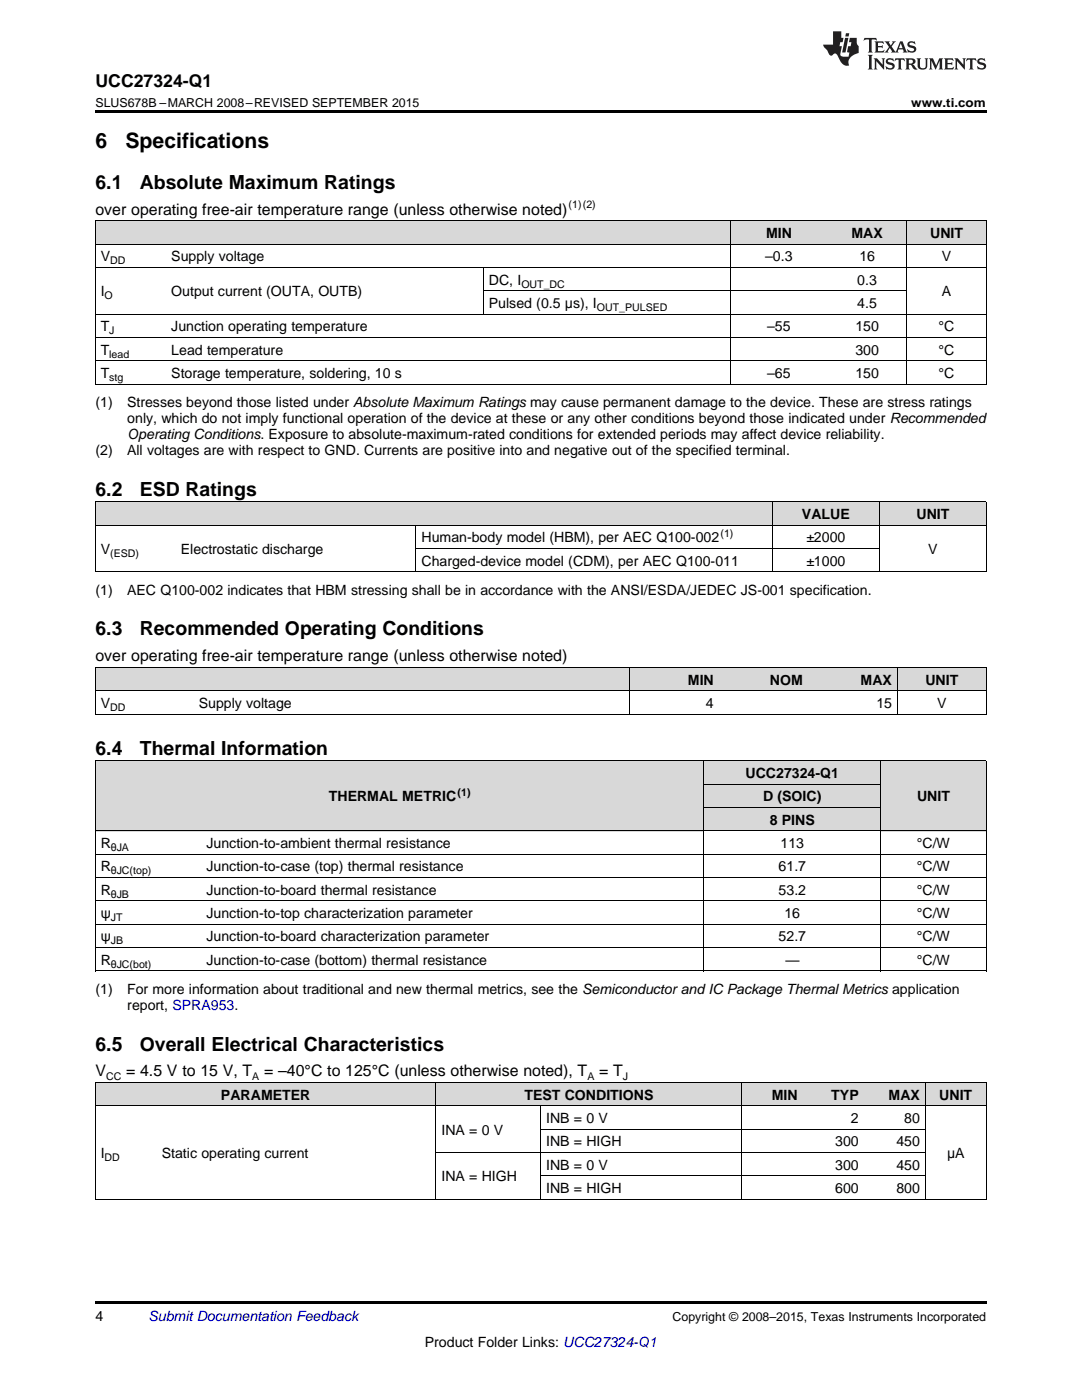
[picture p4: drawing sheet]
<svg xmlns="http://www.w3.org/2000/svg" width="216mm" height="279mm" viewBox="0 0 216 279" stroke-linecap="round" stroke-linejoin="round" font-family="sans-serif">
<defs><g id="words">
<g font-size="4.2">
<text x="19" y="29.6">6</text>
<text x="25" y="29.6">Specifications</text>
</g>
<g font-size="3.9">
<text x="19" y="37.7">6.1</text>
<text x="27.9" y="37.7">Absolute Maximum Ratings</text>
<text x="19" y="98.9">6.2</text>
<text x="27.9" y="98.9">ESD Ratings</text>
<text x="19" y="126.8">6.3</text>
<text x="27.9" y="126.8">Recommended Operating Conditions</text>
<text x="19" y="150.6">6.4</text>
<text x="27.9" y="150.6">Thermal Information</text>
<text x="19" y="209.7">6.5</text>
<text x="27.9" y="209.7">Overall Electrical Characteristics</text>
</g>
<text font-size="3.5" x="19" y="17.3">UCC27324-Q1</text>
<g font-size="3.2">
<text x="19" y="42.9">over operating free-air temperature range (unless otherwise noted)</text>
<text x="19" y="132">over operating free-air temperature range (unless otherwise noted)</text>
<text x="19" y="214.8">V</text>
<text x="25.2" y="214.8">= 4.5 V to 15 V, T</text>
<text x="52.7" y="214.8">= –40°C to 125°C (unless otherwise noted), T</text>
<text x="119.6" y="214.8">= T</text>
</g>
<g font-size="2.8">
<text x="152.9" y="47.5">MIN</text>
<text x="169.9" y="47.5">MAX</text>
<text x="185.6" y="47.5">UNIT</text>
<text x="20.1" y="52.2">V</text>
<text x="34.2" y="52.2">Supply voltage</text>
<text x="152.7" y="52.2">–0.3</text>
<text x="171.5" y="52.2">16</text>
<text x="187.9" y="52.2">V</text>
<text x="20.1" y="59.2">I</text>
<text x="34.2" y="59.2">Output current (OUTA, OUTB)</text>
<text x="97.5" y="56.8">DC, I</text>
<text x="171.1" y="56.8">0.3</text>
<text x="187.9" y="59.2">A</text>
<text x="97.5" y="61.5">Pulsed (0.5 μs), I</text>
<text x="171.1" y="61.5">4.5</text>
<text x="20.1" y="66.1">T</text>
<text x="20.1" y="70.8">T</text>
<text x="34.2" y="66.1">Junction operating temperature</text>
<text x="34.2" y="70.8">Lead temperature</text>
<text x="153.1" y="66.1">–55</text>
<text x="170.7" y="66.1">150</text>
<text x="170.7" y="70.8">300</text>
<text x="187.3" y="66.1">°C</text>
<text x="187.3" y="70.8">°C</text>
<text x="20.1" y="75.5">T</text>
<text x="34.2" y="75.5">Storage temperature, soldering, 10 s</text>
<text x="153.1" y="75.5">–65</text>
<text x="170.7" y="75.5">150</text>
<text x="187.3" y="75.5">°C</text>
<text x="19" y="81.3">(1)</text>
<text x="25.4" y="81.3">Stresses beyond those listed under Absolute Maximum Ratings may cause permanent damage to the device. These are stress ratings</text>
<text x="25.4" y="84.5">only, which do not imply functional operation of the device at these or any other conditions beyond those indicated under Recommended</text>
<text x="25.4" y="87.7">Operating Conditions. Exposure to absolute-maximum-rated conditions for extended periods may affect device reliability.</text>
<text x="19" y="90.8">(2)</text>
<text x="25.4" y="90.8">All voltages are with respect to GND. Currents are positive into and negative out of the specified terminal.</text>
<text x="160" y="103.6">VALUE</text>
<text x="182.9" y="103.6">UNIT</text>
<text x="20.1" y="110.6">V</text>
<text x="36.1" y="110.6">Electrostatic discharge</text>
<text x="84.1" y="108.2">Human-body model (HBM), per AEC Q100-002</text>
<text x="84.1" y="112.9">Charged-device model (CDM), per AEC Q100-011</text>
<text x="160.9" y="108.2">±2000</text>
<text x="160.9" y="112.9">±1000</text>
<text x="185.2" y="110.6">V</text>
<text x="19" y="118.7">(1)</text>
<text x="25.4" y="118.7">AEC Q100-002 indicates that HBM stressing shall be in accordance with the ANSI/ESDA/JEDEC JS-001 specification.</text>
<text x="137.3" y="136.6">MIN</text>
<text x="153.6" y="136.6">NOM</text>
<text x="171.7" y="136.6">MAX</text>
<text x="184.6" y="136.6">UNIT</text>
<text x="20.1" y="141.3">V</text>
<text x="39.7" y="141.3">Supply voltage</text>
<text x="140.9" y="141.3">4</text>
<text x="174.9" y="141.3">15</text>
<text x="187" y="141.3">V</text>
<text x="148.8" y="155.3">UCC27324-Q1</text>
<text x="65.6" y="159.9">THERMAL METRIC</text>
<text x="152.3" y="159.9">D (SOIC)</text>
<text x="183" y="159.9">UNIT</text>
<text x="153.6" y="164.6">8 PINS</text>
<text x="20.1" y="169.3">R</text>
<text x="20.1" y="173.9">R</text>
<text x="41.2" y="169.3">Junction-to-ambient thermal resistance</text>
<text x="41.2" y="173.9">Junction-to-case (top) thermal resistance</text>
<text x="155.4" y="173.9">61.7</text>
<text x="155.8" y="169.3">113</text>
<text x="183" y="169.3">°C/W</text>
<text x="183" y="173.9">°C/W</text>
<text x="20.1" y="178.6">R</text>
<text x="41.2" y="178.6">Junction-to-board thermal resistance</text>
<text x="155.4" y="178.6">53.2</text>
<text x="183" y="178.6">°C/W</text>
<text x="20.1" y="183.2">ψ</text>
<text x="41.2" y="183.2">Junction-to-top characterization parameter</text>
<text x="156.5" y="183.2">16</text>
<text x="183" y="183.2">°C/W</text>
<text x="20.1" y="187.9">ψ</text>
<text x="41.2" y="187.9">Junction-to-board characterization parameter</text>
<text x="155.4" y="187.9">52.7</text>
<text x="183" y="187.9">°C/W</text>
<text x="20.1" y="192.5">R</text>
<text x="41.2" y="192.5">Junction-to-case (bottom) thermal resistance</text>
<text x="156.7" y="192.5">—</text>
<text x="183" y="192.5">°C/W</text>
<text x="19" y="198.4">(1)</text>
<text x="25.4" y="198.4">For more information about traditional and new thermal metrics, see the Semiconductor and IC Package Thermal Metrics application</text>
<text x="25.4" y="201.6">report, SPRA953.</text>
<text x="44.1" y="219.5">PARAMETER</text>
<text x="104.6" y="219.5">TEST CONDITIONS</text>
<text x="154" y="219.5">MIN</text>
<text x="165.9" y="219.5">TYP</text>
<text x="177.3" y="219.5">MAX</text>
<text x="187.4" y="219.5">UNIT</text>
<text x="88.1" y="226.4">INA = 0 V</text>
<text x="109" y="224.1">INB = 0 V</text>
<text x="169.8" y="224.1">2</text>
<text x="180.4" y="224.1">80</text>
<text x="20.1" y="231.1">I</text>
<text x="32.3" y="231.1">Static operating current</text>
<text x="109" y="228.8">INB = HIGH</text>
<text x="109" y="233.4">INB = 0 V</text>
<text x="166.7" y="228.8">300</text>
<text x="166.7" y="233.4">300</text>
<text x="178.9" y="228.8">450</text>
<text x="178.9" y="233.4">450</text>
<text x="189" y="231.1">μA</text>
<text x="88.1" y="235.8">INA = HIGH</text>
<text x="109" y="238.1">INB = HIGH</text>
<text x="166.7" y="238.1">600</text>
<text x="178.9" y="238.1">800</text>
<text x="19" y="263.6">4</text>
<text x="84.8" y="268.9">Product Folder Links: UCC27324-Q1</text>
</g>
<text font-size="2.8" fill="#0000c8" x="29.6" y="263.6">Submit Documentation Feedback</text>
<g font-size="2.5">
<text x="19" y="21.4">SLUS678B –MARCH 2008–REVISED SEPTEMBER 2015</text>
<text x="181.8" y="21.4">www.ti.com</text>
<text x="134.2" y="263.6">Copyright © 2008–2015, Texas Instruments Incorporated</text>
</g>
<g font-size="2.1">
<text x="113.5" y="41.6">(1)(2)</text>
<text x="22" y="52.7">DD</text>
<text x="20.9" y="59.7">O</text>
<text x="104" y="57.4">OUT_DC</text>
<text x="119.1" y="62.1">OUT_PULSED</text>
<text x="21.8" y="66.7">J</text>
<text x="21.8" y="71.4">lead</text>
<text x="21.8" y="76">stg</text>
<text x="143.8" y="107.1">(1)</text>
<text x="22" y="111.1">(ESD)</text>
<text x="22" y="141.9">DD</text>
<text x="91.3" y="158.8">(1)</text>
<text x="22.1" y="169.8">θJA</text>
<text x="22.1" y="174.5">θJC(top)</text>
<text x="22.1" y="179.1">θJB</text>
<text x="22.1" y="183.8">JT</text>
<text x="22.1" y="188.5">JB</text>
<text x="22.1" y="193.1">θJC(bot)</text>
<text x="21.2" y="215.4">CC</text>
<text x="50.3" y="215.4">A</text>
<text x="117.2" y="215.4">A</text>
<text x="124.3" y="215.4">J</text>
<text x="20.9" y="231.7">DD</text>
</g>
</g></defs>
<g fill="#d8d8d8">
<path d="M19 216.1h12.2v4.6h-12.2z"/>
<path d="M31.2 216.1h47.1v4.6h-47.1z"/>
<path d="M78.3 216.1h8.7v4.6h-8.7z"/>
<path d="M87 216.1h20.9v4.6h-20.9z"/>
<path d="M107.9 216.1h40.1v4.6h-40.1z"/>
<path d="M148 216.1h12.2v4.6h-12.2z"/>
<path d="M160.2 216.1h12.2v4.6h-12.2z"/>
<path d="M172.4 216.1h12.2v4.6h-12.2z"/>
<path d="M184.6 216.1h12.2v4.6h-12.2z"/>
<path d="M19 151.9h21.1v14h-21.1z"/>
<path d="M40.1 151.9h100.4v14h-100.4z"/>
<path d="M140.5 161.2h35.2v4.7h-35.2z"/>
<path d="M175.7 151.9h21.1v14h-21.1z"/>
<path d="M140.5 156.6h35.2v4.6h-35.2z"/>
<path d="M140.5 151.9h35.2v4.7h-35.2z"/>
<path d="M19 133.2h19.6v4.7h-19.6z"/>
<path d="M38.6 133.2h87.1v4.7h-87.1z"/>
<path d="M125.7 133.2h17.8v4.7h-17.8z"/>
<path d="M143.5 133.2h17.8v4.7h-17.8z"/>
<path d="M161.3 133.2h17.8v4.7h-17.8z"/>
<path d="M179.1 133.2h17.7v4.7h-17.7z"/>
<path d="M19 100.2h16v4.6h-16z"/>
<path d="M35 100.2h48v4.6h-48z"/>
<path d="M83 100.2h71.2v4.6h-71.2z"/>
<path d="M154.2 100.2h21.3v4.6h-21.3z"/>
<path d="M175.5 100.2h21.3v4.6h-21.3z"/>
<path d="M19 44.1h14.1v4.7h-14.1z"/>
<path d="M33.1 44.1h63.4v4.7h-63.4z"/>
<path d="M96.5 44.1h49.3v4.7h-49.3z"/>
<path d="M145.8 44.1h19.3v4.7h-19.3z"/>
<path d="M165.1 44.1h15.9v4.7h-15.9z"/>
<path d="M181 44.1h15.8v4.7h-15.8z"/>
</g>
<g fill="#000">
<path d="M19 22h177.8v.5h-177.8zM19 114.1l.2 .1zM82.9 114.1l.1 .1zM154.1 114.1l.1 .1zM175.4 114.1l.1 .1zM196.7 114.1l.1 .1zM19 142.5l.2 .1zM125.6 142.5l.1 .1zM179 142.5l.1 .1zM196.7 142.5l.1 .1zM19 193.8h.2zM140.4 193.8h.1z"/>
<path d="M175.6 193.8h.1zM196.7 193.8h.1zM19 239.3l.2 .1zM78.2 239.3l.1 .1zM86.9 239.3l.1 .1zM107.8 239.3l.1 .1zM147.9 239.3l.1 .1zM160.1 239.3l.1 .1zM172.3 239.3l.1 .1zM184.5 239.3l.1 .1zM196.7 239.3l.1 .1zM19 259.7h177.8v.5h-177.8z"/>
</g>
<g fill="none" stroke="#000" stroke-width=".2">
<path d="M19 53.4h177.8M19 48.7h177.8M19 44.1h177.8M19.1 44.1v32.6M96.4 53.4v9.4M96.5 58h84.5M145.7 44.1v32.6M180.9 44.1v32.6M196.8 44.1v32.6M19 76.7h177.8M19 72h177.8M19 67.4h177.8"/>
<path d="M19 62.7h177.8M19 114.1h177.8M19 104.8h177.8M19 100.1h177.8M19.1 100.2v14M83 104.8v9.4M83 109.4h92.5M154.1 100.2v14M175.5 100.2v14M196.8 100.2v14M19 137.8h177.8M19 133.2h177.8"/>
<path d="M19.1 133.2v9.4M125.7 133.2v9.4M179 133.2v9.4M196.8 133.2v9.4M19 151.9h177.8M19 142.5h177.8M19.1 151.9v41.9M140.5 151.9v41.9M140.5 156.5h35.2M175.7 151.9v41.9M196.8 151.9v41.9M19 179.8h177.8"/>
<path d="M19 175.1h177.8M19 170.5h177.8M19 165.8h177.8M140.5 161.2h35.2M19 193.8h177.8M19 189.1h177.8M19 184.4h177.8M19 216h177.8M19.1 216v23.4M87 216v23.4M148 216v23.4M184.6 216v23.4"/>
<path d="M196.8 216v23.4M19 239.3h177.8M19 220.7h177.8M87 230h97.6M107.9 220.7v18.7M107.9 234.7h76.7M107.9 225.3h76.7"/>
</g>
<g fill="#231f20">
<path d="M172.5 7.6l-.1 .5 .4-.2h.6v.1v2.1l-.2 .4h.9l-.2-.4v-2.1l.1-.1h.5l.5 .2-.2-.5zM174.5 8.3l.2 .3v1.5l-.2 .4h1.8l.2-.6a1.04 1.04 0 0 1-1.3 .2v-.7h.6l.3 .2v-.6l-.3 .2h-.6v-.6l.8-.1 .4 .3-.2-.5zM176.5 8.3l.9 1.1-.9 1.1h.8l-.2-.2 .4-.7 .5 .7-.2 .2h1.5l-.2-.2 .2-.4h.9l.1 .4-.2 .2h1l-.3-.3-.7-1.9h-.5l-.9 2-.8-1 .9-1h-.8l.1 .3-.4 .5-.3-.6 .1-.2zM179.7 8.6l.4 1h-.7zM181.3 8.4a.63 .63 0 0 0-.2 .7 .63 .63 0 0 0 .6 .4l.6 .2 .1 .2a.75 .75 0 0 1-.7 .4 .75 .75 0 0 1-.6-.5l.1 .7 .1-.1a1.11 1.11 0 0 0 1.5-.6 1.13 1.13 0 0 0-1.2-.8l-.1-.4a1.04 1.04 0 0 1 1.2 .2l-.2-.5-.2 .1-.4-.2zM173.2 10.9l.2 .4v2.2l-.2 .4h1l-.3-.4v-2.2l.3-.4zM174.3 11.6l.3 .4v1.5l-.3 .4h.8l-.2-.4v-1.3l1.5 1.7v-1.9l.2-.4h-.7l.2 .4v.9l-1.1-1.3zM177 11.8a.62 .62 0 0 0-.2 .7 .62 .62 0 0 0 .6 .4l.6 .1 .1 .3a.76 .76 0 0 1-.7 .3 .76 .76 0 0 1-.7-.4l.2 .7 .1-.1a1.11 1.11 0 0 0 1.5-.6 1.13 1.13 0 0 0-1.2-.8l-.1-.4a1.04 1.04 0 0 1 1.2 .2l-.2-.6-.2 .1-.5-.1zM178.7 11.6l-.2 .6a.61 .61 0 0 1 .8-.3v1.6l-.2 .4h.9l-.2-.4v-1.6a.63 .63 0 0 1 .7 .3l-.1-.6zM180.6 11.6l.3 .4v1.5l-.3 .4h1l-.2-.2-.1-.8 .6 .2a.76 .76 0 0 0 1.2 .7l-1-1a.58 .58 0 0 0 .6-.5 .58 .58 0 0 0-.5-.6zM181.4 11.9h.1a.45 .45 0 0 1 .5 .1 .45 .45 0 0 1 .1 .5l-.8 .2zM182.9 11.6l.2 .2a2.17 2.17 0 0 0 .3 1.9 .99 .99 0 0 0 1.6-.6v-1.1l.2-.4h-.7l.2 .2a1.92 1.92 0 0 1-.2 1.8 .6 .6 0 0 1-.9-.5v-1.1l.2-.4zM185.4 11.6l.2 .4v1.5l-.2 .4h.7l-.2-.4v-1.4l.8 1.8 .8-1.8v1.4l-.2 .4h.9l-.2-.4v-1.5l.2-.4h-.8l-.6 1.5-.6-1.5zM188.4 11.6l.2 .4v1.5l-.2 .4h1.8l.1-.6a1.04 1.04 0 0 1-1.2 .1v-.6h.5l.4 .2v-.6l-.4 .2h-.5v-.7h.8l.3 .3-.1-.6zM190.5 11.6l.2 .4v1.5l-.2 .4h.7l-.2-.4v-1.3l1.5 1.7v-1.9l.2-.4h-.7l.2 .4v.9l-1.1-1.3zM192.9 11.6l-.1 .6a.61 .61 0 0 1 .7-.3l.1 1.6-.3 .4h1l-.3-.4 .1-1.6a.63 .63 0 0 1 .7 .3l-.1-.6zM195.2 11.8a.62 .62 0 0 0-.2 .7 .62 .62 0 0 0 .6 .4l.6 .1 .1 .3a.76 .76 0 0 1-.7 .3 .76 .76 0 0 1-.6-.4l.1 .7 .1-.1a1.11 1.11 0 0 0 1.6-.6 1.13 1.13 0 0 0-1.3-.8l-.1-.4a1.04 1.04 0 0 1 1.2 .2l-.1-.6-.2 .1-.5-.1z"/>
<path d="M166.2 6.3v2.6h-1.9v.4l.8 .9a.91 .91 0 0 0 1 .8 .56 .56 0 0 1 .5-.3 .56 .56 0 0 1 .5 .3l.4 .8a1.53 1.53 0 0 0 1.9 1.2 1.54 1.54 0 0 1 1-2.1l.9-.3v-1.4a1.52 1.52 0 0 1-.4-1.6h-1.3l-.2 .8h.5l-.2 .8h-.5l-.1 1v.2l.4 .1-.2 .8a1.93 1.93 0 0 1-1.6-.3l.3-1.8h-.5l.2-.8h.4l.2-.8h-.4v-1.3zM168.6 7.6l-.6 2.9h.7l.6-2.9zM168.8 6.6l-.1 .7h.6l.2-.7z"/>
</g>
<use href="#words"/>
</svg>
